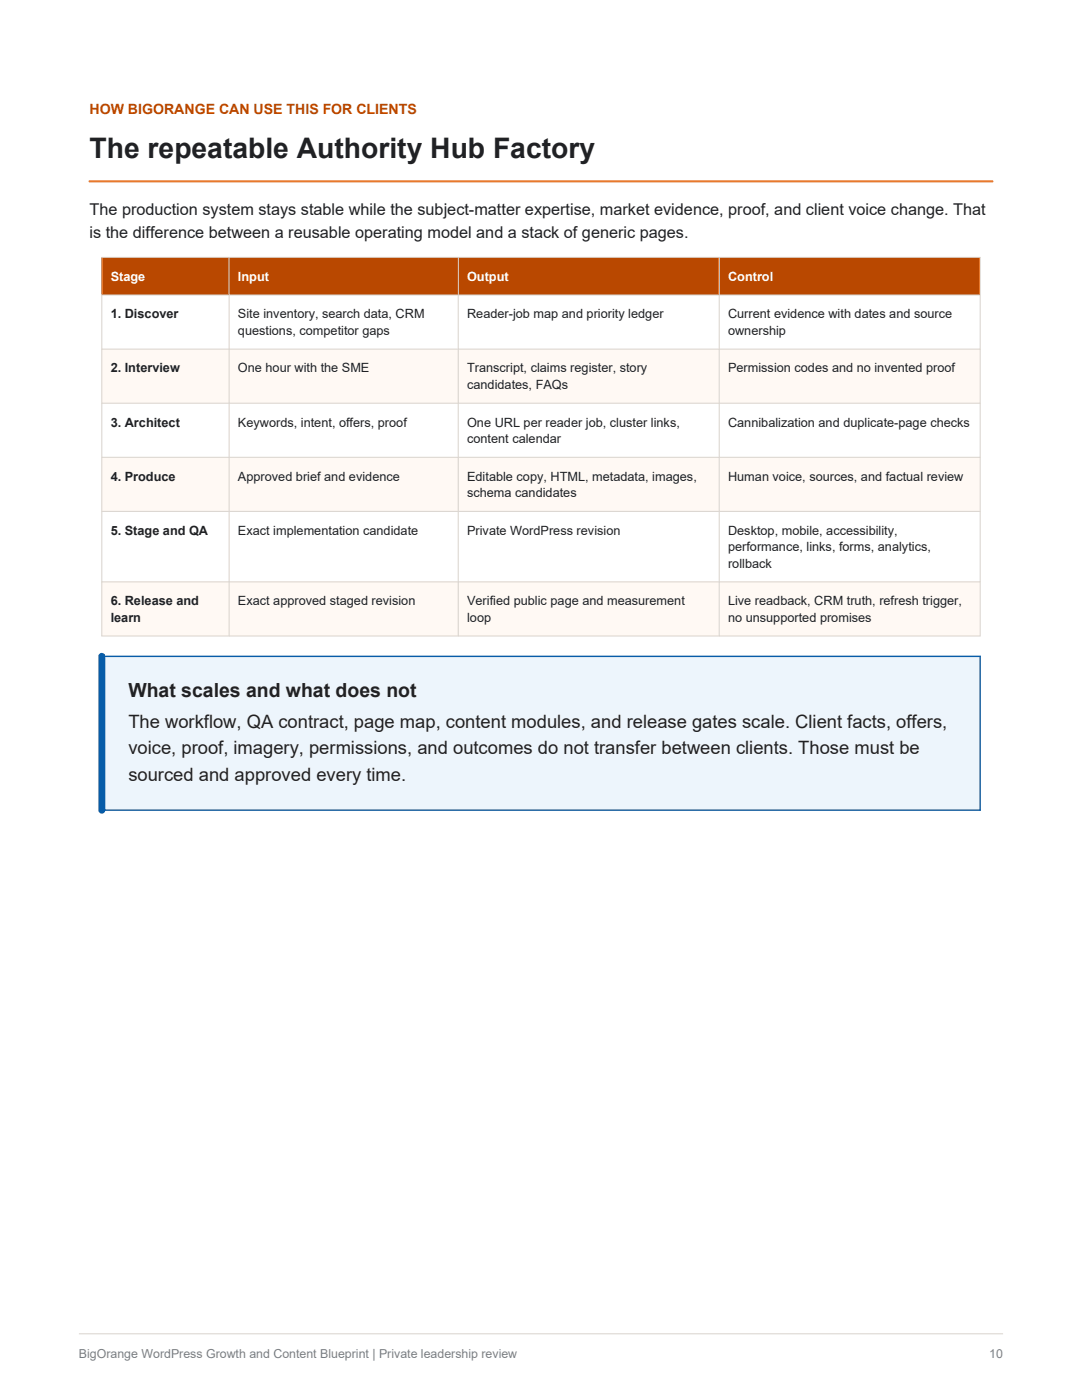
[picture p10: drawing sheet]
<svg xmlns="http://www.w3.org/2000/svg" width="216mm" height="279mm" viewBox="0 0 216 279" stroke-linecap="round" stroke-linejoin="round" font-family="sans-serif">
<defs><g id="words">
<text font-size="5.6" fill="#202124" x="17.9" y="31.5">The repeatable Authority Hub Factory</text>
<text font-size="3.9" fill="#202124" x="25.6" y="139.1">What scales and what does not</text>
<g font-size="3.7" fill="#202124">
<text x="25.6" y="145.2">The workflow, QA contract, page map, content modules, and release gates scale. Client facts, offers,</text>
<text x="25.6" y="150.5">voice, proof, imagery, permissions, and outcomes do not transfer between clients. Those must be</text>
<text x="25.6" y="155.8">sourced and approved every time.</text>
</g>
<g font-size="3.2" fill="#202124">
<text x="17.9" y="43">The production system stays stable while the subject-matter expertise, market evidence, proof, and client voice change. That</text>
<text x="17.9" y="47.6">is the difference between a reusable operating model and a stack of generic pages.</text>
</g>
<text font-size="2.8" fill="#b94800" x="17.9" y="22.7">HOW BIGORANGE CAN USE THIS FOR CLIENTS</text>
<g font-size="2.5" fill="#fff">
<text x="22.1" y="56">Stage</text>
<text x="47.5" y="56">Input</text>
<text x="93.2" y="56">Output</text>
<text x="145.3" y="56">Control</text>
</g>
<g font-size="2.5" fill="#202124">
<text x="22.1" y="63.5">1. Discover</text>
<text x="47.5" y="63.5">Site inventory, search data, CRM</text>
<text x="93.2" y="63.5">Reader-job map and priority ledger</text>
<text x="145.3" y="63.5">Current evidence with dates and source</text>
<text x="47.5" y="66.8">questions, competitor gaps</text>
<text x="145.3" y="66.8">ownership</text>
<text x="22.1" y="74.3">2. Interview</text>
<text x="47.5" y="74.3">One hour with the SME</text>
<text x="93.2" y="74.3">Transcript, claims register, story</text>
<text x="93.2" y="77.6">candidates, FAQs</text>
<text x="145.3" y="74.3">Permission codes and no invented proof</text>
<text x="22.1" y="85.1">3. Architect</text>
<text x="47.5" y="85.1">Keywords, intent, offers, proof</text>
<text x="93.2" y="85.1">One URL per reader job, cluster links,</text>
<text x="93.2" y="88.4">content calendar</text>
<text x="145.3" y="85.1">Cannibalization and duplicate-page checks</text>
<text x="22.1" y="95.9">4. Produce</text>
<text x="47.5" y="95.9">Approved brief and evidence</text>
<text x="93.2" y="95.9">Editable copy, HTML, metadata, images,</text>
<text x="145.3" y="95.9">Human voice, sources, and factual review</text>
<text x="93.2" y="99.2">schema candidates</text>
<text x="22.1" y="106.7">5. Stage and QA</text>
<text x="47.5" y="106.7">Exact implementation candidate</text>
<text x="93.2" y="106.7">Private WordPress revision</text>
<text x="145.3" y="106.7">Desktop, mobile, accessibility,</text>
<text x="145.3" y="110">performance, links, forms, analytics,</text>
<text x="145.3" y="113.3">rollback</text>
<text x="22.1" y="120.8">6. Release and</text>
<text x="22.1" y="124.1">learn</text>
<text x="47.5" y="120.8">Exact approved staged revision</text>
<text x="93.2" y="120.8">Verified public page and measurement</text>
<text x="93.2" y="124.1">loop</text>
<text x="145.3" y="120.8">Live readback, CRM truth, refresh trigger,</text>
<text x="145.3" y="124.1">no unsupported promises</text>
</g>
<g font-size="2.5" fill="#74808b">
<text x="15.7" y="271">BigOrange WordPress Growth and Content Blueprint | Private leadership review</text>
<text x="197.4" y="271">10</text>
</g>
</g></defs>
<path d="M15.7 266.2h184.5" fill="none" stroke="#d9d3cc" stroke-width=".2"/>
<path d="M17.9 36.2h180.1" fill="none" stroke="#f47721" stroke-width=".42"/>
<path d="M20.3 51.4h175.3v7.5h-175.3z" fill-rule="evenodd" fill="#b94800"/>
<path d="M20.3 58.9h175.3v10.8h-175.3z" fill-rule="evenodd" fill="#fff"/>
<path d="M20.3 69.7h175.3v10.8h-175.3z" fill-rule="evenodd" fill="#fff9f4"/>
<path d="M20.3 80.5h175.3v10.8h-175.3z" fill-rule="evenodd" fill="#fff"/>
<path d="M20.3 91.3h175.3v10.8h-175.3z" fill-rule="evenodd" fill="#fff9f4"/>
<path d="M20.3 102.1h175.3v14h-175.3z" fill-rule="evenodd" fill="#fff"/>
<path d="M20.3 116.1h175.3v10.8h-175.3z" fill-rule="evenodd" fill="#fff9f4"/>
<path d="M20.3 51.4h175.3v75.5h-175.3zM20.3 58.9h175.3M45.7 51.4v75.5M91.4 51.4v75.5M143.5 51.4v75.5M20.3 69.7h175.3M20.3 80.5h175.3M20.3 91.3h175.3M20.3 102.1h175.3M20.3 116.1h175.3" fill="none" stroke="#d9d3cc" stroke-width=".2"/>
<path d="M20.3 131h175.3v30.7h-175.3z" fill-rule="evenodd" fill="#edf5fc"/>
<path d="M20.3 131h175.3v30.7h-175.3z" fill="none" stroke="#075ca8" stroke-width=".28"/>
<path d="M20.3 131v30.7" fill="none" stroke="#075ca8" stroke-width="1.4"/>
<use href="#words"/>
</svg>
